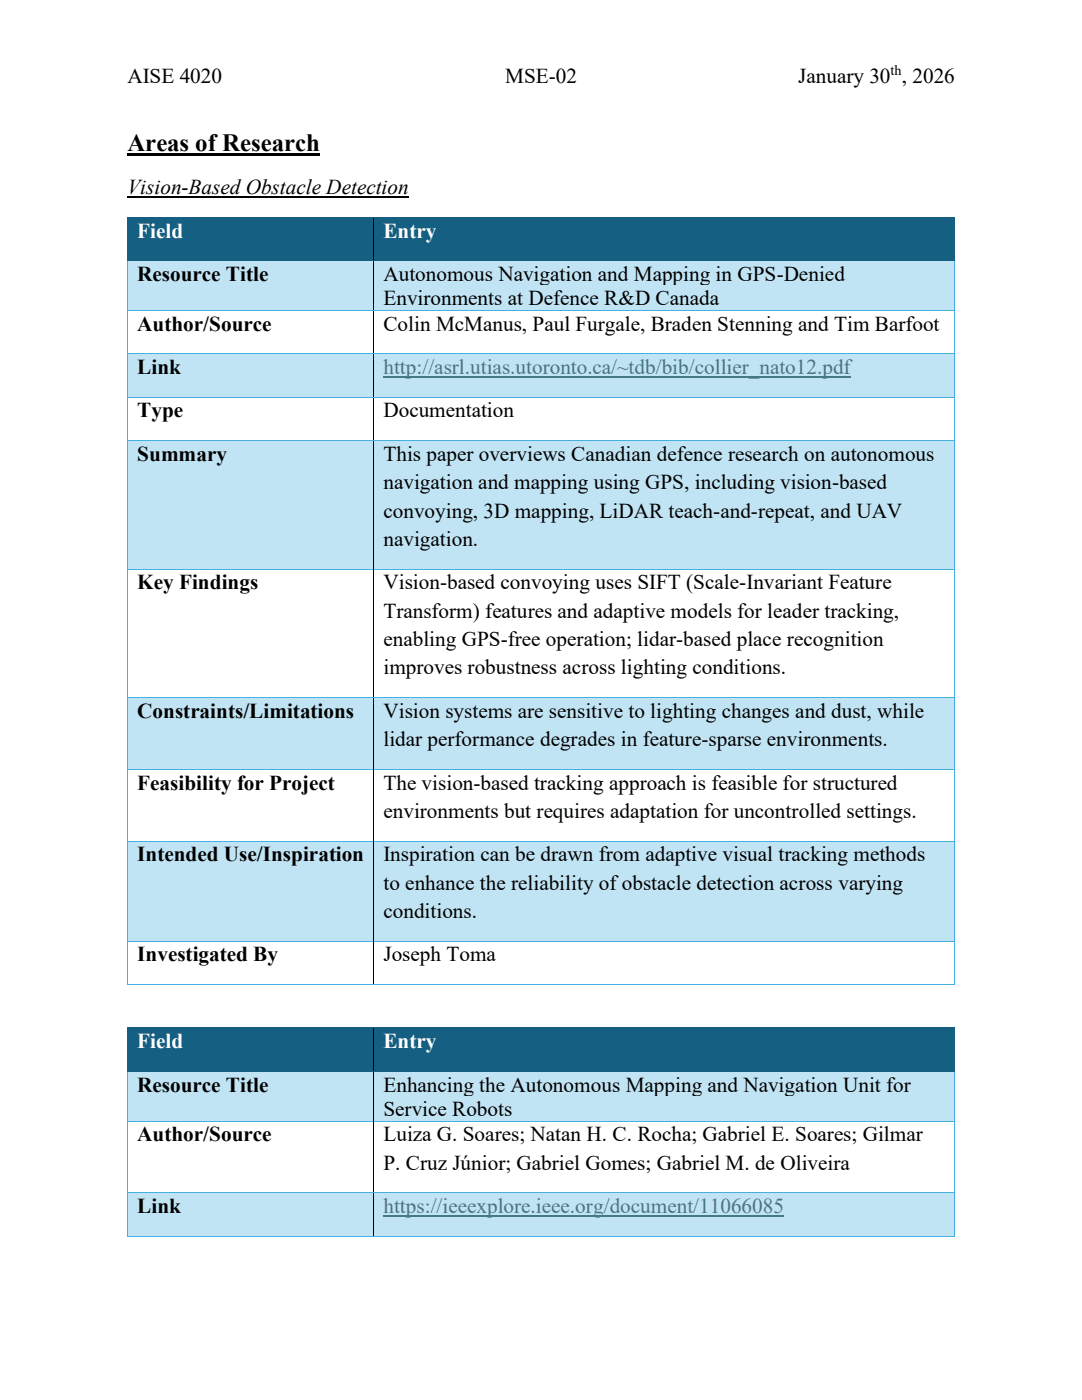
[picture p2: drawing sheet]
<svg xmlns="http://www.w3.org/2000/svg" width="216mm" height="279mm" viewBox="0 0 216 279" stroke-linecap="round" stroke-linejoin="round" font-family="sans-serif">
<defs><g id="words">
<text font-size="5" x="25.4" y="30.1">Areas of Research</text>
<g font-size="4.2">
<text x="25.4" y="16.6">AISE 4020</text>
<text x="100.8" y="16.6">MSE-02</text>
<text x="159.3" y="16.6">January 30 , 2026</text>
<text x="25.4" y="38.8">Vision-Based Obstacle Detection</text>
<text x="27.4" y="56.1">Resource Title</text>
<text x="76.5" y="56.1">Autonomous Navigation and Mapping in GPS-Denied</text>
<text x="76.5" y="61">Environments at Defence R&amp;D Canada</text>
<text x="27.4" y="66">Author/Source</text>
<text x="76.5" y="66">Colin McManus, Paul Furgale, Braden Stenning and Tim Barfoot</text>
<text x="27.4" y="74.6">Link</text>
<text x="27.4" y="83.3">Type</text>
<text x="76.5" y="83.3">Documentation</text>
<text x="27.4" y="92">Summary</text>
<text x="76.5" y="92">This paper overviews Canadian defence research on autonomous</text>
<text x="76.5" y="97.6">navigation and mapping using GPS, including vision-based</text>
<text x="76.5" y="103.3">convoying, 3D mapping, LiDAR teach-and-repeat, and UAV</text>
<text x="76.5" y="108.9">navigation.</text>
<text x="27.4" y="117.6">Key Findings</text>
<text x="76.5" y="117.6">Vision-based convoying uses SIFT (Scale-Invariant Feature</text>
<text x="76.5" y="123.3">Transform) features and adaptive models for leader tracking,</text>
<text x="76.5" y="128.9">enabling GPS-free operation; lidar-based place recognition</text>
<text x="76.5" y="134.6">improves robustness across lighting conditions.</text>
<text x="27.4" y="143.2">Constraints/Limitations</text>
<text x="76.5" y="143.2">Vision systems are sensitive to lighting changes and dust, while</text>
<text x="76.5" y="148.9">lidar performance degrades in feature-sparse environments.</text>
<text x="27.4" y="157.6">Feasibility for Project</text>
<text x="76.5" y="157.6">The vision-based tracking approach is feasible for structured</text>
<text x="76.5" y="163.2">environments but requires adaptation for uncontrolled settings.</text>
<text x="27.4" y="171.9">Intended Use/Inspiration</text>
<text x="76.5" y="171.9">Inspiration can be drawn from adaptive visual tracking methods</text>
<text x="76.5" y="177.5">to enhance the reliability of obstacle detection across varying</text>
<text x="76.5" y="183.2">conditions.</text>
<text x="27.4" y="191.9">Investigated By</text>
<text x="76.5" y="191.9">Joseph Toma</text>
<text x="27.4" y="217.8">Resource Title</text>
<text x="76.5" y="217.8">Enhancing the Autonomous Mapping and Navigation Unit for</text>
<text x="27.4" y="227.7">Author/Source</text>
<text x="76.5" y="222.7">Service Robots</text>
<text x="76.5" y="227.7">Luiza G. Soares; Natan H. C. Rocha; Gabriel E. Soares; Gilmar</text>
<text x="76.5" y="233.4">P. Cruz Júnior; Gabriel Gomes; Gabriel M. de Oliveira</text>
<text x="27.4" y="242.1">Link</text>
</g>
<g font-size="4.2" fill="#fff">
<text x="27.4" y="47.4">Field</text>
<text x="76.5" y="47.4">Entry</text>
<text x="27.4" y="209.2">Field</text>
<text x="76.5" y="209.2">Entry</text>
</g>
<g font-size="4.2" fill="#467886">
<text x="76.5" y="74.6">http://asrl.utias.utoronto.ca/~tdb/bib/collier_nato12.pdf</text>
<text x="76.5" y="242.1">https://ieeexplore.ieee.org/document/11066085</text>
</g>
<text font-size="2.8" x="177.7" y="15">th</text>
</g></defs>
<path d="M25.4 30.6h38.4v.5h-38.4z" fill-rule="evenodd" fill="#000"/>
<path d="M25.4 39.4h56.2" fill="none" stroke="#000" stroke-width=".21"/>
<g fill="#156082">
<path d="M25.6 43.5h48.9v8.5h-48.9z" fill-rule="evenodd"/>
<path d="M27.4 43.5h45.3v8.5h-45.3z" fill-rule="evenodd"/>
<path d="M74.7 43.5h115.7v8.5h-115.7z" fill-rule="evenodd"/>
<path d="M76.5 43.5h112v8.5h-112z" fill-rule="evenodd"/>
<path d="M25.4 43.3h.2v.2h-.2z" fill-rule="evenodd"/>
<path d="M25.4 43.3h.2v.2h-.2z" fill-rule="evenodd"/>
</g>
<path d="M25.6 43.4h48.9" fill="none" stroke="#156082" stroke-width=".2"/>
<path d="M74.5 43.3h.2v.2h-.2z" fill-rule="evenodd" fill="#156082"/>
<path d="M74.7 43.4h115.7" fill="none" stroke="#156082" stroke-width=".2"/>
<g fill="#156082">
<path d="M190.4 43.3h.1v.2h-.1z" fill-rule="evenodd"/>
<path d="M190.4 43.3h.1v.2h-.1z" fill-rule="evenodd"/>
</g>
<path d="M25.5 43.5v8.5M190.5 43.5v8.5" fill="none" stroke="#156082" stroke-width=".2"/>
<path d="M74.6 43.5v8.5" fill="none" stroke="#000" stroke-width=".2"/>
<g fill="#c1e4f5">
<path d="M25.6 52.2h48.9v9.7h-48.9z" fill-rule="evenodd"/>
<path d="M27.4 52.2h45.3v8.4h-45.3z" fill-rule="evenodd"/>
<path d="M74.7 52.2h115.7v9.7h-115.7z" fill-rule="evenodd"/>
<path d="M76.5 52.2h112v4.8h-112z" fill-rule="evenodd"/>
<path d="M76.5 57h112v4.9h-112z" fill-rule="evenodd"/>
</g>
<path d="M25.4 52h.2v.1h-.2z" fill-rule="evenodd" fill="#156082"/>
<path d="M25.6 52h48.9" fill="none" stroke="#156082" stroke-width=".2"/>
<path d="M74.5 52h.2v.1h-.2z" fill-rule="evenodd" fill="#156082"/>
<path d="M74.7 52h115.7" fill="none" stroke="#156082" stroke-width=".2"/>
<path d="M190.4 52h.1v.1h-.1z" fill-rule="evenodd" fill="#156082"/>
<path d="M25.5 52.1v9.8M190.5 52.1v9.8" fill="none" stroke="#45b0e1" stroke-width=".2"/>
<path d="M74.6 52.1v9.8" fill="none" stroke="#000" stroke-width=".2"/>
<path d="M25.4 61.9h.2v.2h-.2z" fill-rule="evenodd" fill="#45b0e1"/>
<path d="M25.6 62h48.9" fill="none" stroke="#45b0e1" stroke-width=".2"/>
<path d="M74.5 61.9h.2v.2h-.2z" fill-rule="evenodd" fill="#45b0e1"/>
<path d="M74.7 62h115.7" fill="none" stroke="#45b0e1" stroke-width=".2"/>
<path d="M190.4 61.9h.1v.2h-.1z" fill-rule="evenodd" fill="#45b0e1"/>
<path d="M25.5 62.1v8.4M190.5 62.1v8.4" fill="none" stroke="#45b0e1" stroke-width=".2"/>
<path d="M74.6 62.1v8.4" fill="none" stroke="#000" stroke-width=".2"/>
<g fill="#c1e4f5">
<path d="M25.6 70.7h48.9v8.5h-48.9z" fill-rule="evenodd"/>
<path d="M27.4 70.7h45.3v8.5h-45.3z" fill-rule="evenodd"/>
<path d="M74.7 70.7h115.7v8.5h-115.7z" fill-rule="evenodd"/>
<path d="M76.5 70.7h112v8.5h-112z" fill-rule="evenodd"/>
</g>
<path d="M76.5 75.2h93.3" fill="none" stroke="#467886" stroke-width=".21"/>
<path d="M25.4 70.5h.2v.2h-.2z" fill-rule="evenodd" fill="#45b0e1"/>
<path d="M25.6 70.6h48.9" fill="none" stroke="#45b0e1" stroke-width=".2"/>
<path d="M74.5 70.5h.2v.2h-.2z" fill-rule="evenodd" fill="#45b0e1"/>
<path d="M74.7 70.6h115.7" fill="none" stroke="#45b0e1" stroke-width=".2"/>
<path d="M190.4 70.5h.1v.2h-.1z" fill-rule="evenodd" fill="#45b0e1"/>
<path d="M25.5 70.7v8.5M190.5 70.7v8.5" fill="none" stroke="#45b0e1" stroke-width=".2"/>
<path d="M74.6 70.7v8.5" fill="none" stroke="#000" stroke-width=".2"/>
<path d="M25.4 79.2h.2v.2h-.2z" fill-rule="evenodd" fill="#45b0e1"/>
<path d="M25.6 79.3h48.9" fill="none" stroke="#45b0e1" stroke-width=".2"/>
<path d="M74.5 79.2h.2v.2h-.2z" fill-rule="evenodd" fill="#45b0e1"/>
<path d="M74.7 79.3h115.7" fill="none" stroke="#45b0e1" stroke-width=".2"/>
<path d="M190.4 79.2h.1v.2h-.1z" fill-rule="evenodd" fill="#45b0e1"/>
<path d="M25.5 79.4v8.5M190.5 79.4v8.5" fill="none" stroke="#45b0e1" stroke-width=".2"/>
<path d="M74.6 79.4v8.5" fill="none" stroke="#000" stroke-width=".2"/>
<g fill="#c1e4f5">
<path d="M25.6 88h48.9v25.5h-48.9z" fill-rule="evenodd"/>
<path d="M27.4 88h45.3v8.5h-45.3z" fill-rule="evenodd"/>
<path d="M74.7 88h115.7v25.5h-115.7z" fill-rule="evenodd"/>
<path d="M76.5 88h112v5.7h-112z" fill-rule="evenodd"/>
<path d="M76.5 93.7h112v5.7h-112z" fill-rule="evenodd"/>
<path d="M76.5 99.4h112v5.6h-112z" fill-rule="evenodd"/>
<path d="M76.5 105h112v8.5h-112z" fill-rule="evenodd"/>
</g>
<path d="M25.4 87.9h.2v.1h-.2z" fill-rule="evenodd" fill="#45b0e1"/>
<path d="M25.6 87.9h48.9" fill="none" stroke="#45b0e1" stroke-width=".2"/>
<path d="M74.5 87.9h.2v.1h-.2z" fill-rule="evenodd" fill="#45b0e1"/>
<path d="M74.7 87.9h115.7" fill="none" stroke="#45b0e1" stroke-width=".2"/>
<path d="M190.4 87.9h.1v.1h-.1z" fill-rule="evenodd" fill="#45b0e1"/>
<path d="M25.5 88v25.5M190.5 88v25.5" fill="none" stroke="#45b0e1" stroke-width=".2"/>
<path d="M74.6 88v25.5" fill="none" stroke="#000" stroke-width=".2"/>
<path d="M25.4 113.5h.2v.2h-.2z" fill-rule="evenodd" fill="#45b0e1"/>
<path d="M25.6 113.6h48.9" fill="none" stroke="#45b0e1" stroke-width=".2"/>
<path d="M74.5 113.5h.2v.2h-.2z" fill-rule="evenodd" fill="#45b0e1"/>
<path d="M74.7 113.6h115.7" fill="none" stroke="#45b0e1" stroke-width=".2"/>
<path d="M190.4 113.5h.1v.2h-.1z" fill-rule="evenodd" fill="#45b0e1"/>
<path d="M25.5 113.7v25.4M190.5 113.7v25.4" fill="none" stroke="#45b0e1" stroke-width=".2"/>
<path d="M74.6 113.7v25.4" fill="none" stroke="#000" stroke-width=".2"/>
<g fill="#c1e4f5">
<path d="M25.6 139.3h48.9v14.1h-48.9z" fill-rule="evenodd"/>
<path d="M27.4 139.3h45.3v8.5h-45.3z" fill-rule="evenodd"/>
<path d="M74.7 139.3h115.7v14.1h-115.7z" fill-rule="evenodd"/>
<path d="M76.5 139.3h112v5.7h-112z" fill-rule="evenodd"/>
<path d="M76.5 145h112v8.4h-112z" fill-rule="evenodd"/>
</g>
<path d="M25.4 139.1h.2v.2h-.2z" fill-rule="evenodd" fill="#45b0e1"/>
<path d="M25.6 139.2h48.9" fill="none" stroke="#45b0e1" stroke-width=".2"/>
<path d="M74.5 139.1h.2v.2h-.2z" fill-rule="evenodd" fill="#45b0e1"/>
<path d="M74.7 139.2h115.7" fill="none" stroke="#45b0e1" stroke-width=".2"/>
<path d="M190.4 139.1h.1v.2h-.1z" fill-rule="evenodd" fill="#45b0e1"/>
<path d="M25.5 139.3v14.1M190.5 139.3v14.1" fill="none" stroke="#45b0e1" stroke-width=".2"/>
<path d="M74.6 139.3v14.1" fill="none" stroke="#000" stroke-width=".2"/>
<path d="M25.4 153.4h.2v.2h-.2z" fill-rule="evenodd" fill="#45b0e1"/>
<path d="M25.6 153.5h48.9" fill="none" stroke="#45b0e1" stroke-width=".2"/>
<path d="M74.5 153.4h.2v.2h-.2z" fill-rule="evenodd" fill="#45b0e1"/>
<path d="M74.7 153.5h115.7" fill="none" stroke="#45b0e1" stroke-width=".2"/>
<path d="M190.4 153.4h.1v.2h-.1z" fill-rule="evenodd" fill="#45b0e1"/>
<path d="M25.5 153.6v14.2M190.5 153.6v14.2" fill="none" stroke="#45b0e1" stroke-width=".2"/>
<path d="M74.6 153.6v14.2" fill="none" stroke="#000" stroke-width=".2"/>
<g fill="#c1e4f5">
<path d="M25.6 168h48.9v19.7h-48.9z" fill-rule="evenodd"/>
<path d="M27.4 168h45.3v8.4h-45.3z" fill-rule="evenodd"/>
<path d="M74.7 168h115.7v19.7h-115.7z" fill-rule="evenodd"/>
<path d="M76.5 168h112v5.6h-112z" fill-rule="evenodd"/>
<path d="M76.5 173.6h112v5.7h-112z" fill-rule="evenodd"/>
<path d="M76.5 179.3h112v8.4h-112z" fill-rule="evenodd"/>
</g>
<path d="M25.4 167.8h.2v.2h-.2z" fill-rule="evenodd" fill="#45b0e1"/>
<path d="M25.6 167.9h48.9" fill="none" stroke="#45b0e1" stroke-width=".2"/>
<path d="M74.5 167.8h.2v.2h-.2z" fill-rule="evenodd" fill="#45b0e1"/>
<path d="M74.7 167.9h115.7" fill="none" stroke="#45b0e1" stroke-width=".2"/>
<path d="M190.4 167.8h.1v.2h-.1z" fill-rule="evenodd" fill="#45b0e1"/>
<path d="M25.5 168v19.7M190.5 168v19.7" fill="none" stroke="#45b0e1" stroke-width=".2"/>
<path d="M74.6 168v19.7" fill="none" stroke="#000" stroke-width=".2"/>
<path d="M25.4 187.7h.2v.2h-.2z" fill-rule="evenodd" fill="#45b0e1"/>
<path d="M25.6 187.8h48.9" fill="none" stroke="#45b0e1" stroke-width=".2"/>
<path d="M74.5 187.7h.2v.2h-.2z" fill-rule="evenodd" fill="#45b0e1"/>
<path d="M74.7 187.8h115.7" fill="none" stroke="#45b0e1" stroke-width=".2"/>
<path d="M190.4 187.7h.1v.2h-.1z" fill-rule="evenodd" fill="#45b0e1"/>
<path d="M25.5 187.9v8.5" fill="none" stroke="#45b0e1" stroke-width=".2"/>
<g fill="#45b0e1">
<path d="M25.4 196.4h.2v.2h-.2z" fill-rule="evenodd"/>
<path d="M25.4 196.4h.2v.2h-.2z" fill-rule="evenodd"/>
</g>
<path d="M25.6 196.5h48.9" fill="none" stroke="#45b0e1" stroke-width=".2"/>
<path d="M74.6 187.9v8.5" fill="none" stroke="#000" stroke-width=".2"/>
<path d="M74.5 196.4h.2v.2h-.2z" fill-rule="evenodd" fill="#45b0e1"/>
<path d="M74.7 196.5h115.7M190.5 187.9v8.5" fill="none" stroke="#45b0e1" stroke-width=".2"/>
<g fill="#45b0e1">
<path d="M190.4 196.4h.1v.2h-.1z" fill-rule="evenodd"/>
<path d="M190.4 196.4h.1v.2h-.1z" fill-rule="evenodd"/>
</g>
<g fill="#156082">
<path d="M25.6 205.3h48.9v8.4h-48.9z" fill-rule="evenodd"/>
<path d="M27.4 205.3h45.3v8.4h-45.3z" fill-rule="evenodd"/>
<path d="M74.7 205.3h115.7v8.4h-115.7z" fill-rule="evenodd"/>
<path d="M76.5 205.3h112v8.4h-112z" fill-rule="evenodd"/>
<path d="M25.4 205.1h.2v.1h-.2z" fill-rule="evenodd"/>
<path d="M25.4 205.1h.2v.1h-.2z" fill-rule="evenodd"/>
</g>
<path d="M25.6 205.1h48.9" fill="none" stroke="#156082" stroke-width=".2"/>
<path d="M74.5 205.1h.2v.1h-.2z" fill-rule="evenodd" fill="#156082"/>
<path d="M74.7 205.1h115.7" fill="none" stroke="#156082" stroke-width=".2"/>
<g fill="#156082">
<path d="M190.4 205.1h.1v.1h-.1z" fill-rule="evenodd"/>
<path d="M190.4 205.1h.1v.1h-.1z" fill-rule="evenodd"/>
</g>
<path d="M25.5 205.2v8.5M190.5 205.2v8.5" fill="none" stroke="#156082" stroke-width=".2"/>
<path d="M74.6 205.2v8.5" fill="none" stroke="#000" stroke-width=".2"/>
<g fill="#c1e4f5">
<path d="M25.6 213.9h48.9v9.7h-48.9z" fill-rule="evenodd"/>
<path d="M27.4 213.9h45.3v8.5h-45.3z" fill-rule="evenodd"/>
<path d="M74.7 213.9h115.7v9.7h-115.7z" fill-rule="evenodd"/>
<path d="M76.5 213.9h112v4.9h-112z" fill-rule="evenodd"/>
<path d="M76.5 218.8h112v4.8h-112z" fill-rule="evenodd"/>
</g>
<path d="M25.4 213.7h.2v.2h-.2z" fill-rule="evenodd" fill="#156082"/>
<path d="M25.6 213.8h48.9" fill="none" stroke="#156082" stroke-width=".2"/>
<path d="M74.5 213.7h.2v.2h-.2z" fill-rule="evenodd" fill="#156082"/>
<path d="M74.7 213.8h115.7" fill="none" stroke="#156082" stroke-width=".2"/>
<path d="M190.4 213.7h.1v.2h-.1z" fill-rule="evenodd" fill="#156082"/>
<path d="M25.5 213.9v9.7M190.5 213.9v9.7" fill="none" stroke="#45b0e1" stroke-width=".2"/>
<path d="M74.6 213.9v9.7" fill="none" stroke="#000" stroke-width=".2"/>
<path d="M25.4 223.6h.2v.2h-.2z" fill-rule="evenodd" fill="#45b0e1"/>
<path d="M25.6 223.7h48.9" fill="none" stroke="#45b0e1" stroke-width=".2"/>
<path d="M74.5 223.6h.2v.2h-.2z" fill-rule="evenodd" fill="#45b0e1"/>
<path d="M74.7 223.7h115.7" fill="none" stroke="#45b0e1" stroke-width=".2"/>
<path d="M190.4 223.6h.1v.2h-.1z" fill-rule="evenodd" fill="#45b0e1"/>
<path d="M25.5 223.8v14.1M190.5 223.8v14.1" fill="none" stroke="#45b0e1" stroke-width=".2"/>
<path d="M74.6 223.8v14.1" fill="none" stroke="#000" stroke-width=".2"/>
<g fill="#c1e4f5">
<path d="M25.6 238.2h48.9v8.4h-48.9z" fill-rule="evenodd"/>
<path d="M27.4 238.2h45.3v8.4h-45.3z" fill-rule="evenodd"/>
<path d="M74.7 238.2h115.7v8.4h-115.7z" fill-rule="evenodd"/>
<path d="M76.5 238.2h112v8.4h-112z" fill-rule="evenodd"/>
</g>
<path d="M76.5 242.7h80" fill="none" stroke="#467886" stroke-width=".21"/>
<path d="M25.4 237.9h.2v.2h-.2z" fill-rule="evenodd" fill="#45b0e1"/>
<path d="M25.6 238h48.9" fill="none" stroke="#45b0e1" stroke-width=".2"/>
<path d="M74.5 237.9h.2v.2h-.2z" fill-rule="evenodd" fill="#45b0e1"/>
<path d="M74.7 238h115.7" fill="none" stroke="#45b0e1" stroke-width=".2"/>
<path d="M190.4 237.9h.1v.2h-.1z" fill-rule="evenodd" fill="#45b0e1"/>
<path d="M25.5 238.1v8.5" fill="none" stroke="#45b0e1" stroke-width=".2"/>
<g fill="#45b0e1">
<path d="M25.4 246.6h.2v.2h-.2z" fill-rule="evenodd"/>
<path d="M25.4 246.6h.2v.2h-.2z" fill-rule="evenodd"/>
</g>
<path d="M25.6 246.7h48.9" fill="none" stroke="#45b0e1" stroke-width=".2"/>
<path d="M74.6 238.1v8.5" fill="none" stroke="#000" stroke-width=".2"/>
<path d="M74.5 246.6h.2v.2h-.2z" fill-rule="evenodd" fill="#45b0e1"/>
<path d="M190.5 238.1v8.5M74.7 246.7h115.7" fill="none" stroke="#45b0e1" stroke-width=".2"/>
<g fill="#45b0e1">
<path d="M190.4 246.6h.1v.2h-.1z" fill-rule="evenodd"/>
<path d="M190.4 246.6h.1v.2h-.1z" fill-rule="evenodd"/>
</g>
<use href="#words"/>
</svg>
